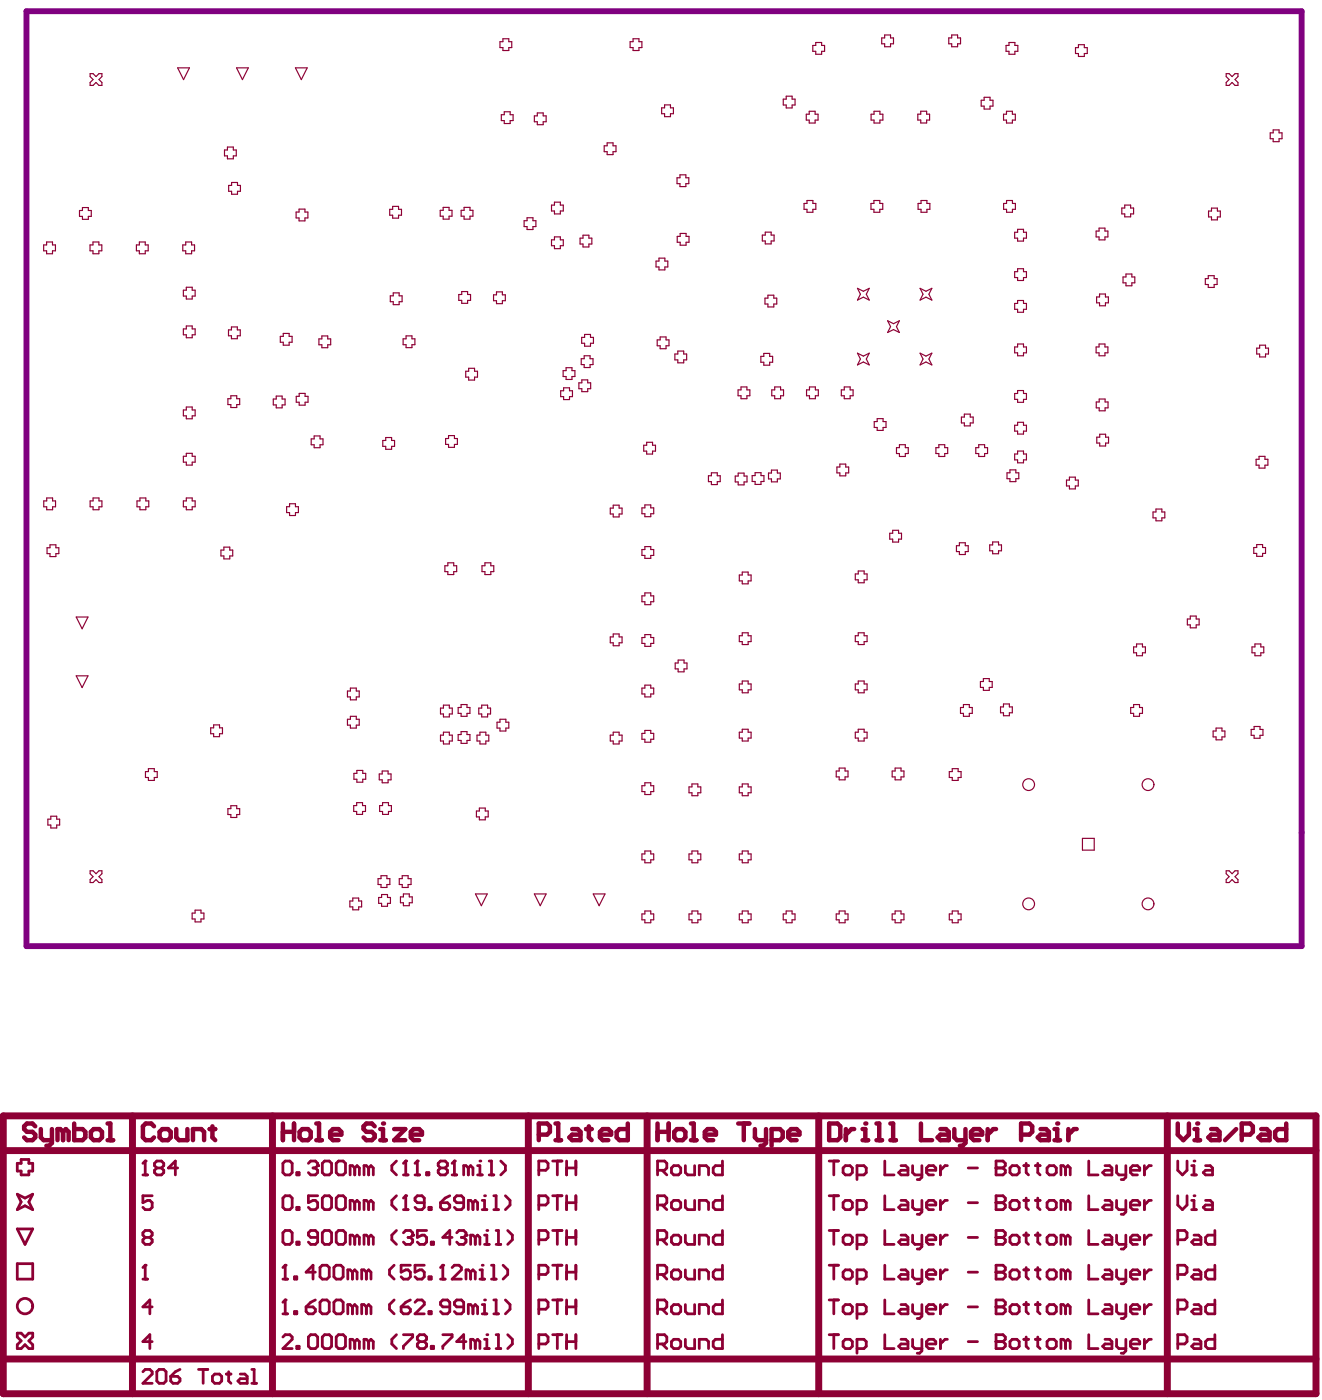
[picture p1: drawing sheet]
<svg xmlns="http://www.w3.org/2000/svg" width="190mm" height="201mm" viewBox="0 0 190 201" stroke-linecap="round" stroke-linejoin="round" font-family="sans-serif">
<path d="M3.8 1.6h183.1v134.3h-183.1z" fill="none" stroke="#800080" stroke-width=".84"/>
<path d="M.5 165.3h188.4M.5 160.3h188.4v39.9h-188.4zM19 160.3v39.9M39.1 160.3v39.9M75.9 160.3v39.9M92.9 160.3v39.9M117.5 160.3v39.9M167.6 160.3v39.9M.5 195.2h188.4" fill="none" stroke="#8d0034" stroke-width="1"/>
<path d="M2.5 167.1h.5v-.6h1.1v.6h.6v1.1h-.6v.6h-1.1v-.6h-.5zM2.5 171.5l1.1 .6 1.1-.6-.6 1.1 .6 1.1-1.1-.5-1.1 .5 .5-1.1zM2.5 176.5h2.2l-1.1 2.2zM2.5 181.5h2.2v2.2h-2.2zM2.5 191.5h.5l.6 .5 .5-.5h.6v.5l-.6 .6 .6 .5v.6h-.6l-.5-.6-.6 .6h-.5v-.6l.5-.5-.5-.6z" fill="none" stroke="#8d0034" stroke-width=".4"/>
<g fill="none" stroke="#8d0034" stroke-width=".17">
<path d="M12.9 10.6h.5l.4 .4 .4-.4h.4v.4l-.4 .4 .4 .4v.5h-.4l-.4-.5-.4 .5h-.5v-.5l.5-.4-.5-.4zM25.5 9.7h1.7l-.8 1.7zM34 9.7h1.7l-.9 1.7zM42.4 9.7h1.7l-.8 1.7zM71.8 6h.4v-.4h.8v.4h.5v.8h-.5v.5h-.8v-.5h-.4zM72 16.5h.4v-.4h.8v.4h.5v.8h-.5v.4h-.8v-.4h-.4zM76.7 16.6h.4v-.4h.9v.4h.4v.9h-.4v.4h-.9v-.4h-.4zM90.5 6h.4v-.4h.8v.4h.5v.8h-.5v.5h-.8v-.5h-.4zM95 15.5h.4v-.4h.9v.4h.4v.8h-.4v.5h-.9v-.5h-.4zM112.5 14.2h.4v-.4h.8v.4h.4v.9h-.4v.4h-.8v-.4h-.4zM115.8 16.4h.4v-.4h.8v.4h.4v.8h-.4v.5h-.8v-.5h-.4zM116.7 6.5h.4v-.4h.9v.4h.4v.9h-.4v.4h-.9v-.4h-.4z"/>
<path d="M125.1 16.4h.4v-.4h.8v.4h.4v.8h-.4v.5h-.8v-.5h-.4zM126.6 5.4h.4v-.4h.9v.4h.4v.9h-.4v.4h-.9v-.4h-.4zM131.8 16.4h.4v-.4h.8v.4h.5v.8h-.5v.5h-.8v-.5h-.4zM136.2 5.4h.4v-.4h.9v.4h.4v.9h-.4v.4h-.9v-.4h-.4zM140.9 14.4h.4v-.4h.8v.4h.5v.8h-.5v.5h-.8v-.5h-.4zM144.1 16.4h.4v-.4h.8v.4h.5v.8h-.5v.5h-.8v-.5h-.4zM144.4 6.5h.5v-.4h.8v.4h.4v.9h-.4v.4h-.8v-.4h-.5zM154.4 6.8h.4v-.4h.9v.4h.4v.9h-.4v.4h-.9v-.4h-.4zM176 10.6h.5l.4 .4 .4-.4h.4v.4l-.4 .4 .4 .4v.5h-.4l-.4-.5-.4 .5h-.5v-.5l.5-.4-.5-.4zM182.4 19.1h.4v-.4h.8v.4h.5v.8h-.5v.4h-.8v-.4h-.4zM6.3 35.2h.4v-.4h.8v.4h.5v.8h-.5v.4h-.8v-.4h-.4zM11.4 30.2h.4v-.4h.9v.4h.4v.9h-.4v.4h-.9v-.4h-.4z"/>
<path d="M12.9 35.2h.4v-.4h.9v.4h.4v.8h-.4v.4h-.9v-.4h-.4zM19.6 35.2h.4v-.4h.9v.4h.4v.8h-.4v.4h-.9v-.4h-.4zM26.2 35.2h.5v-.4h.8v.4h.4v.8h-.4v.4h-.8v-.4h-.5zM32.2 21.5h.5v-.4h.8v.4h.4v.9h-.4v.4h-.8v-.4h-.5zM32.8 26.6h.5v-.4h.8v.4h.4v.9h-.4v.4h-.8v-.4h-.5zM42.5 30.5h.4v-.5h.9v.5h.4v.8h-.4v.4h-.9v-.4h-.4zM55.9 30.1h.5v-.5h.8v.5h.4v.8h-.4v.4h-.8v-.4h-.5zM63.2 30.2h.4v-.4h.9v.4h.4v.9h-.4v.4h-.9v-.4h-.4zM66.2 30.2h.4v-.4h.9v.4h.4v.9h-.4v.4h-.9v-.4h-.4zM75.2 31.7h.5v-.4h.8v.4h.4v.8h-.4v.5h-.8v-.5h-.5zM79.2 29.5h.4v-.5h.8v.5h.5v.8h-.5v.4h-.8v-.4h-.4zM79.2 34.4h.4v-.4h.8v.4h.5v.9h-.5v.4h-.8v-.4h-.4z"/>
<path d="M83.3 34.2h.4v-.4h.8v.4h.5v.8h-.5v.5h-.8v-.5h-.4zM86.7 20.9h.5v-.4h.8v.4h.4v.9h-.4v.4h-.8v-.4h-.5zM94.2 37.5h.4v-.4h.9v.4h.4v.8h-.4v.5h-.9v-.5h-.4zM97.2 25.5h.4v-.4h.9v.4h.4v.9h-.4v.4h-.9v-.4h-.4zM97.2 34h.4v-.5h.9v.5h.4v.8h-.4v.4h-.9v-.4h-.4zM109.4 33.8h.5v-.5h.8v.5h.4v.8h-.4v.4h-.8v-.4h-.5zM115.4 29.2h.5v-.4h.8v.4h.4v.9h-.4v.4h-.8v-.4h-.5zM125 29.2h.5v-.4h.8v.4h.4v.9h-.4v.4h-.8v-.4h-.5zM131.8 29.2h.4v-.4h.9v.4h.4v.9h-.4v.4h-.9v-.4h-.4zM144.1 29.2h.4v-.4h.9v.4h.4v.9h-.4v.4h-.9v-.4h-.4zM145.7 33.4h.4v-.5h.8v.5h.5v.8h-.5v.4h-.8v-.4h-.4zM145.7 39h.4v-.4h.8v.4h.5v.9h-.5v.4h-.8v-.4h-.4z"/>
<path d="M157.4 33.2h.4v-.4h.8v.4h.5v.8h-.5v.5h-.8v-.5h-.4zM161.1 29.9h.4v-.4h.8v.4h.4v.8h-.4v.4h-.8v-.4h-.4zM161.2 39.8h.5v-.4h.8v.4h.4v.8h-.4v.4h-.8v-.4h-.5zM173.5 30.3h.4v-.4h.9v.4h.4v.9h-.4v.4h-.9v-.4h-.4zM26.3 41.7h.4v-.4h.9v.4h.4v.8h-.4v.4h-.9v-.4h-.4zM26.3 47.2h.4v-.4h.9v.4h.4v.9h-.4v.4h-.9v-.4h-.4zM26.3 58.9h.4v-.4h.9v.4h.4v.8h-.4v.5h-.9v-.5h-.4zM32.7 57.3h.4v-.5h.9v.5h.4v.8h-.4v.4h-.9v-.4h-.4zM32.8 47.4h.4v-.4h.9v.4h.4v.8h-.4v.5h-.9v-.5h-.4zM39.2 57.3h.5v-.4h.8v.4h.4v.9h-.4v.4h-.8v-.4h-.5zM40.2 48.3h.5v-.4h.8v.4h.4v.9h-.4v.4h-.8v-.4h-.5zM42.5 56.9h.5v-.4h.8v.4h.4v.9h-.4v.4h-.8v-.4h-.5z"/>
<path d="M45.8 48.7h.4v-.4h.9v.4h.4v.8h-.4v.4h-.9v-.4h-.4zM56 42.5h.5v-.4h.8v.4h.4v.8h-.4v.5h-.8v-.5h-.5zM57.9 48.7h.4v-.5h.8v.5h.5v.8h-.5v.4h-.8v-.4h-.4zM65.9 42.3h.4v-.4h.8v.4h.5v.8h-.5v.5h-.8v-.5h-.4zM66.9 53.3h.4v-.4h.8v.4h.5v.9h-.5v.4h-.8v-.4h-.4zM70.9 42.3h.4v-.4h.8v.4h.4v.9h-.4v.4h-.8v-.4h-.4zM80.5 56.1h.4v-.4h.9v.4h.4v.9h-.4v.4h-.9v-.4h-.4zM80.8 53.2h.5v-.4h.8v.4h.4v.9h-.4v.4h-.8v-.4h-.5zM83.1 55h.4v-.4h.9v.4h.4v.8h-.4v.5h-.9v-.5h-.4zM83.4 51.5h.5v-.4h.8v.4h.4v.9h-.4v.4h-.8v-.4h-.5zM83.5 48.5h.4v-.5h.9v.5h.4v.8h-.4v.4h-.9v-.4h-.4zM94.4 48.8h.4v-.4h.8v.4h.4v.9h-.4v.4h-.8v-.4h-.4z"/>
<path d="M96.9 50.8h.4v-.4h.9v.4h.4v.9h-.4v.4h-.9v-.4h-.4zM106 56h.4v-.4h.8v.4h.5v.8h-.5v.5h-.8v-.5h-.4zM109.2 51.2h.5v-.4h.8v.4h.4v.8h-.4v.5h-.8v-.5h-.5zM109.8 42.8h.4v-.4h.9v.4h.4v.9h-.4v.4h-.9v-.4h-.4zM110.8 56h.4v-.4h.9v.4h.4v.8h-.4v.5h-.9v-.5h-.4zM115.8 56h.4v-.4h.9v.4h.4v.8h-.4v.5h-.9v-.5h-.4zM120.8 56h.4v-.4h.9v.4h.4v.8h-.4v.5h-.9v-.5h-.4zM123.1 50.7l.9 .4 .8-.4-.4 .9 .4 .8-.8-.4-.9 .4 .4-.8zM123.1 41.4l.9 .4 .8-.4-.4 .9 .4 .8-.8-.4-.9 .4 .4-.8zM127.4 46.1l.9 .4 .8-.4-.4 .8 .4 .9-.8-.5-.9 .5 .5-.9zM132.1 50.7l.8 .4 .9-.4-.4 .9 .4 .8-.9-.4-.8 .4 .4-.8zM132.1 41.4l.8 .4 .9-.4-.4 .9 .4 .8-.9-.4-.8 .4 .4-.8z"/>
<path d="M138 59.9h.4v-.4h.9v.4h.4v.8h-.4v.5h-.9v-.5h-.4zM145.7 56.5h.4v-.4h.8v.4h.5v.9h-.5v.4h-.8v-.4h-.4zM145.7 49.8h.4v-.4h.8v.4h.5v.9h-.5v.4h-.8v-.4h-.4zM145.7 43.6h.4v-.4h.8v.4h.5v.8h-.5v.4h-.8v-.4h-.4zM157.4 49.8h.4v-.4h.8v.4h.5v.9h-.5v.4h-.8v-.4h-.4zM157.4 57.7h.4v-.4h.9v.4h.4v.9h-.4v.4h-.9v-.4h-.4zM157.4 42.7h.5v-.5h.8v.5h.4v.8h-.4v.4h-.8v-.4h-.5zM173 40h.5v-.4h.8v.4h.4v.9h-.4v.4h-.8v-.4h-.5zM180.4 50h.4v-.4h.9v.4h.4v.8h-.4v.5h-.9v-.5h-.4zM6.3 71.9h.4v-.4h.9v.4h.4v.9h-.4v.4h-.9v-.4h-.4zM6.8 78.7h.4v-.4h.8v.4h.4v.8h-.4v.4h-.8v-.4h-.4zM12.9 71.9h.5v-.4h.8v.4h.4v.9h-.4v.4h-.8v-.4h-.5z"/>
<path d="M19.7 71.9h.4v-.4h.8v.4h.5v.9h-.5v.4h-.8v-.4h-.4zM26.3 65.5h.4v-.4h.9v.4h.4v.9h-.4v.4h-.9v-.4h-.4zM26.3 71.9h.4v-.4h.9v.4h.4v.9h-.4v.4h-.9v-.4h-.4zM31.7 79h.4v-.4h.9v.4h.4v.9h-.4v.4h-.9v-.4h-.4zM41.1 72.8h.5v-.4h.8v.4h.4v.8h-.4v.4h-.8v-.4h-.5zM44.7 63h.4v-.4h.8v.4h.5v.9h-.5v.4h-.8v-.4h-.4zM55 63.3h.4v-.5h.8v.5h.4v.8h-.4v.4h-.8v-.4h-.4zM64 63h.4v-.4h.8v.4h.5v.8h-.5v.5h-.8v-.5h-.4zM87.6 73h.4v-.4h.9v.4h.4v.8h-.4v.4h-.9v-.4h-.4zM92.2 72.9h.4v-.4h.8v.4h.5v.9h-.5v.4h-.8v-.4h-.4zM92.2 78.9h.4v-.4h.8v.4h.5v.9h-.5v.4h-.8v-.4h-.4zM92.4 63.9h.4v-.4h.9v.4h.4v.9h-.4v.4h-.9v-.4h-.4z"/>
<path d="M101.7 68.3h.4v-.4h.9v.4h.4v.9h-.4v.4h-.9v-.4h-.4zM105.6 68.4h.4v-.4h.8v.4h.4v.8h-.4v.4h-.8v-.4h-.4zM108 68.3h.4v-.4h.9v.4h.4v.9h-.4v.4h-.9v-.4h-.4zM110.3 67.9h.5v-.4h.8v.4h.4v.9h-.4v.4h-.8v-.4h-.5zM120.2 67.1h.4v-.4h.8v.4h.4v.8h-.4v.4h-.8v-.4h-.4zM125.5 60.6h.4v-.5h.9v.5h.4v.8h-.4v.4h-.9v-.4h-.4zM127.7 76.6h.5v-.4h.8v.4h.4v.8h-.4v.5h-.8v-.5h-.5zM128.7 64.3h.4v-.4h.9v.4h.4v.8h-.4v.5h-.9v-.5h-.4zM134.4 64.3h.4v-.4h.8v.4h.5v.8h-.5v.5h-.8v-.5h-.4zM137.3 78.4h.4v-.4h.9v.4h.4v.8h-.4v.4h-.9v-.4h-.4zM140.1 64.3h.4v-.4h.9v.4h.4v.8h-.4v.5h-.9v-.5h-.4zM142.1 78.3h.4v-.5h.9v.5h.4v.8h-.4v.4h-.9v-.4h-.4z"/>
<path d="M144.6 67.9h.4v-.4h.8v.4h.5v.9h-.5v.4h-.8v-.4h-.4zM145.7 65.2h.4v-.4h.8v.4h.5v.9h-.5v.4h-.8v-.4h-.4zM145.7 61.1h.4v-.4h.8v.4h.5v.8h-.5v.4h-.8v-.4h-.4zM153.1 69h.4v-.5h.9v.5h.4v.8h-.4v.4h-.9v-.4h-.4zM157.5 62.8h.4v-.4h.8v.4h.5v.8h-.5v.5h-.8v-.5h-.4zM165.5 73.5h.5v-.4h.8v.4h.4v.9h-.4v.4h-.8v-.4h-.5zM180 78.6h.4v-.4h.9v.4h.4v.9h-.4v.4h-.9v-.4h-.4zM180.3 66h.5v-.5h.8v.5h.4v.8h-.4v.4h-.8v-.4h-.5zM10.9 88.6h1.7l-.8 1.7zM10.9 97.1h1.7l-.8 1.7zM49.9 99.3h.4v-.5h.8v.5h.5v.8h-.5v.4h-.8v-.4h-.4zM63.9 81.3h.4v-.5h.8v.5h.5v.8h-.5v.4h-.8v-.4h-.4z"/>
<path d="M69.2 81.3h.4v-.5h.9v.5h.4v.8h-.4v.4h-.9v-.4h-.4zM87.6 91.5h.4v-.4h.9v.4h.4v.8h-.4v.4h-.9v-.4h-.4zM92.2 98.8h.4v-.4h.8v.4h.5v.9h-.5v.4h-.8v-.4h-.4zM92.2 85.6h.4v-.4h.8v.4h.5v.8h-.5v.5h-.8v-.5h-.4zM92.2 91.6h.4v-.5h.8v.5h.5v.8h-.5v.4h-.8v-.4h-.4zM96.9 95.2h.5v-.4h.8v.4h.4v.9h-.4v.4h-.8v-.4h-.5zM106.1 82.6h.5v-.4h.8v.4h.4v.8h-.4v.5h-.8v-.5h-.5zM106.1 91.3h.5v-.4h.8v.4h.4v.9h-.4v.4h-.8v-.4h-.5zM106.1 98.2h.5v-.4h.8v.4h.4v.9h-.4v.4h-.8v-.4h-.5zM122.8 98.2h.4v-.4h.9v.4h.4v.9h-.4v.4h-.9v-.4h-.4zM122.8 82.4h.4v-.4h.9v.4h.4v.9h-.4v.4h-.9v-.4h-.4zM122.8 91.3h.4v-.4h.9v.4h.4v.9h-.4v.4h-.9v-.4h-.4z"/>
<path d="M140.8 97.9h.4v-.4h.8v.4h.4v.8h-.4v.5h-.8v-.5h-.4zM162.7 92.9h.5v-.4h.8v.4h.4v.9h-.4v.4h-.8v-.4h-.5zM170.5 88.9h.4v-.4h.8v.4h.5v.9h-.5v.4h-.8v-.4h-.4zM179.7 92.9h.5v-.4h.8v.4h.4v.9h-.4v.4h-.8v-.4h-.5zM6.9 117.7h.4v-.5h.8v.5h.5v.8h-.5v.4h-.8v-.4h-.4zM20.9 110.8h.4v-.4h.9v.4h.4v.9h-.4v.4h-.9v-.4h-.4zM30.2 104.5h.5v-.4h.8v.4h.4v.9h-.4v.4h-.8v-.4h-.5zM32.7 116.1h.4v-.4h.9v.4h.4v.9h-.4v.4h-.9v-.4h-.4zM49.9 103.3h.4v-.4h.8v.4h.5v.9h-.5v.4h-.8v-.4h-.4zM50.8 115.7h.4v-.4h.8v.4h.5v.9h-.5v.4h-.8v-.4h-.4zM50.8 111.1h.4v-.4h.9v.4h.4v.8h-.4v.4h-.9v-.4h-.4zM54.4 111.2h.5v-.5h.8v.5h.4v.8h-.4v.4h-.8v-.4h-.5z"/>
<path d="M54.5 115.7h.4v-.4h.9v.4h.4v.9h-.4v.4h-.9v-.4h-.4zM63.2 101.7h.5v-.4h.8v.4h.4v.8h-.4v.5h-.8v-.5h-.5zM63.2 105.6h.5v-.4h.8v.4h.4v.8h-.4v.5h-.8v-.5h-.5zM65.8 101.6h.4v-.4h.8v.4h.5v.9h-.5v.4h-.8v-.4h-.4zM65.8 105.5h.4v-.4h.8v.4h.5v.8h-.5v.5h-.8v-.5h-.4zM68.4 116.5h.4v-.4h.9v.4h.4v.8h-.4v.5h-.9v-.5h-.4zM68.5 105.6h.4v-.4h.8v.4h.5v.8h-.5v.5h-.8v-.5h-.4zM68.7 101.7h.5v-.4h.8v.4h.4v.8h-.4v.5h-.8v-.5h-.5zM71.4 103.7h.4v-.4h.8v.4h.4v.9h-.4v.4h-.8v-.4h-.4zM87.6 105.6h.4v-.4h.9v.4h.4v.8h-.4v.5h-.9v-.5h-.4zM92.2 112.9h.4v-.5h.8v.5h.5v.8h-.5v.4h-.8v-.4h-.4zM92.2 105.3h.4v-.4h.8v.4h.5v.9h-.5v.4h-.8v-.4h-.4z"/>
<path d="M98.9 113h.4v-.4h.9v.4h.4v.9h-.4v.4h-.9v-.4h-.4zM106.1 105.2h.5v-.5h.8v.5h.4v.8h-.4v.4h-.8v-.4h-.5zM106.1 113h.5v-.4h.8v.4h.4v.9h-.4v.4h-.8v-.4h-.5zM120.1 110.7h.4v-.4h.8v.4h.4v.9h-.4v.4h-.8v-.4h-.4zM122.8 105.2h.4v-.5h.9v.5h.4v.8h-.4v.4h-.9v-.4h-.4zM128.1 110.7h.4v-.4h.9v.4h.4v.9h-.4v.4h-.9v-.4h-.4zM136.3 110.8h.4v-.4h.9v.4h.4v.9h-.4v.4h-.9v-.4h-.4zM137.9 101.6h.4v-.4h.9v.4h.4v.9h-.4v.4h-.9v-.4h-.4zM143.6 101.5h.5v-.4h.8v.4h.4v.9h-.4v.4h-.8v-.4h-.5zM162.3 101.6h.4v-.4h.9v.4h.4v.9h-.4v.4h-.9v-.4h-.4zM174.2 105h.4v-.4h.8v.4h.5v.8h-.5v.5h-.8v-.5h-.4zM179.6 104.8h.4v-.5h.9v.5h.4v.8h-.4v.4h-.9v-.4h-.4z"/>
<path d="M12.9 125.1h.5l.4 .4 .4-.4h.4v.4l-.4 .4 .4 .4v.5h-.4l-.4-.5-.4 .5h-.5v-.5l.5-.4-.5-.4zM27.6 131.1h.4v-.4h.9v.4h.4v.9h-.4v.4h-.9v-.4h-.4zM50.2 129.4h.4v-.4h.9v.4h.4v.9h-.4v.4h-.9v-.4h-.4zM54.3 126.2h.4v-.4h.8v.4h.5v.8h-.5v.5h-.8v-.5h-.4zM54.4 128.9h.4v-.4h.8v.4h.5v.8h-.5v.5h-.8v-.5h-.4zM57.3 126.2h.4v-.4h.9v.4h.4v.8h-.4v.5h-.9v-.5h-.4zM57.5 128.8h.4v-.4h.9v.4h.4v.9h-.4v.4h-.9v-.4h-.4zM68.3 128.4h1.7l-.9 1.7zM76.7 128.4h1.7l-.8 1.7zM85.2 128.4h1.7l-.9 1.7zM92.2 122.7h.4v-.5h.8v.5h.5v.8h-.5v.4h-.8v-.4h-.4zM92.2 131.3h.4v-.5h.8v.5h.5v.8h-.5v.4h-.8v-.4h-.4z"/>
<path d="M98.9 122.7h.4v-.5h.9v.5h.4v.8h-.4v.4h-.9v-.4h-.4zM98.9 131.3h.4v-.5h.9v.5h.4v.8h-.4v.4h-.9v-.4h-.4zM106.1 122.7h.5v-.5h.8v.5h.4v.8h-.4v.4h-.8v-.4h-.5zM106.1 131.3h.5v-.5h.8v.5h.4v.8h-.4v.4h-.8v-.4h-.5zM112.4 131.3h.5v-.5h.8v.5h.4v.8h-.4v.4h-.8v-.4h-.5zM120.1 131.3h.4v-.5h.8v.5h.4v.8h-.4v.4h-.8v-.4h-.4zM128.1 131.3h.4v-.5h.9v.5h.4v.8h-.4v.4h-.9v-.4h-.4zM136.3 131.3h.4v-.5h.9v.5h.4v.8h-.4v.4h-.9v-.4h-.4zM155.4 120.4h1.7v1.7h-1.7zM176 125.1h.5l.4 .4 .4-.4h.4v.4l-.4 .4 .4 .4v.5h-.4l-.4-.5-.4 .5h-.5v-.5l.5-.4-.5-.4z"/>
</g>
<path d="M169.1 161.4v1.6l.8 .8 .8-.8v-1.6M171.5 163.8h.8M171.5 162.2h.4v1.6" fill="none" stroke="#8d0034" stroke-width=".64"/>
<circle cx="171.9" cy="161.4" r=".32" fill="#8d0034"/>
<path d="M173.9 162.2h.8l.4 .4v1.2h-1.2l-.4-.4 .4-.4h1.2M177.5 162.2l-1.6 1.6M178.3 163h1.2l.4-.4v-.8l-.4-.4h-1.2v2.4M181.1 162.2h.8l.4 .4v1.2h-1.2l-.4-.4 .4-.4h1.2M184.7 161.4v2.4h-1.2l-.4-.4v-.8l.4-.4h1.2" fill="none" stroke="#8d0034" stroke-width=".64"/>
<path d="M169.1 166.8v1.3l.7 .7 .6-.7v-1.3M171.1 168.8h.6M171.1 167.4h.3v1.4" fill="none" stroke="#8d0034" stroke-width=".4"/>
<circle cx="171.4" cy="166.8" r=".2" fill="#8d0034"/>
<path d="M169.1 171.7v1.4l.7 .6 .6-.6v-1.4M171.1 173.7h.6M171.1 172.4h.3v1.3M173.1 167.4h.6l.4 .4v1h-1l-.4-.4 .4-.3h1" fill="none" stroke="#8d0034" stroke-width=".4"/>
<circle cx="171.4" cy="171.7" r=".2" fill="#8d0034"/>
<g fill="none" stroke="#8d0034" stroke-width=".4">
<path d="M169.1 178.1h1l.3-.4v-.6l-.3-.4h-1v2M171.4 177.4h.7l.3 .3v1h-1l-.3-.3 .3-.3h1M173.1 172.4h.6l.4 .3v1h-1l-.4-.3 .4-.3h1M174.4 176.7v2h-1l-.3-.3v-.7l.3-.3h1M169.1 183.1h1l.3-.4v-.6l-.3-.4h-1v2M169.1 188h1l.3-.3v-.7l-.3-.3h-1v2M169.1 193h1l.3-.3v-.7l-.3-.3h-1v2M171.4 182.4h.7l.3 .3v1h-1l-.3-.3 .3-.3h1M171.4 187.4h.7l.3 .3v1h-1l-.3-.3 .3-.4h1M171.4 192.4h.7l.3 .3v1h-1l-.3-.3 .3-.4h1M174.4 181.7v2h-1l-.3-.3v-.7l.3-.3h1M174.4 186.7v2h-1l-.3-.3v-.7l.3-.3h1"/>
<path d="M174.4 191.7v2h-1l-.3-.3v-.7l.3-.3h1"/>
</g>
<path d="M119 161.4h1.2l.4 .4v1.6l-.4 .4h-1.2zM121.4 162.2v1.6M122.6 162.2h-.4l-.8 .8M123.8 163.8h.8M123.8 162.2h.4v1.6" fill="none" stroke="#8d0034" stroke-width=".64"/>
<circle cx="124.2" cy="161.4" r=".32" fill="#8d0034"/>
<g fill="none" stroke="#8d0034" stroke-width=".64">
<path d="M125.8 163.8h.8M125.8 161.4h.4v2.4M127.8 163.8h.8M127.8 161.4h.4v2.4M132.2 161.4v2.4h1.6M135 162.2h.8l.4 .4v1.2h-1.2l-.4-.4 .4-.4h1.2M137 162.2v1.2l.4 .4h1.2M138.6 162.2v2l-.4 .4h-.4M139.4 163h1.6v-.4l-.4-.4h-.8l-.4 .4v.8l.4 .4h.8M141.8 162.2v1.6M143 162.2h-.4l-.8 .8M146.6 163h1.2l.4-.4v-.8l-.4-.4h-1.2v2.4"/>
<path d="M149.4 162.2h.8l.4 .4v1.2h-1.2l-.4-.4 .4-.4h1.2M151.4 163.8h.8M151.4 162.2h.4v1.6"/>
</g>
<circle cx="151.8" cy="161.4" r=".32" fill="#8d0034"/>
<path d="M153.4 162.2v1.6M154.6 162.2h-.4l-.8 .8" fill="none" stroke="#8d0034" stroke-width=".64"/>
<g fill="none" stroke="#8d0034" stroke-width=".4">
<path d="M119 166.8h1.4M119.7 166.8v2M121 167.8l.4-.4h.6l.4 .4v.6l-.4 .4h-.6l-.4-.4zM123 168.8h1l.4-.4v-.6l-.4-.4h-1v2M127 166.8v2h1.4M129.4 167.4h.6l.4 .4v1h-1l-.4-.4 .4-.3h1M131 167.4v1l.4 .4h1M132.4 167.4v1.7l-.4 .3h-.3M133 168.1h1.3v-.3l-.3-.4h-.7l-.3 .4v.6l.3 .4h.7M135 167.4v1.4M136 167.4h-.3l-.7 .7M139 167.8h1.3"/>
<path d="M143 166.8v2h1l.3-.4v-.3l-.3-.3h-1"/>
</g>
<circle cx="143" cy="167.8" r=".2" fill="#8d0034"/>
<g fill="none" stroke="#8d0034" stroke-width=".4">
<path d="M119 171.7h1.4M119.7 171.7v2M121 172.7l.4-.3h.6l.4 .3v.7l-.4 .3h-.6l-.4-.3zM123 173.7h1l.4-.3v-.7l-.4-.3h-1v2M127 171.7v2h1.4M129.4 172.4h.6l.4 .3v1h-1l-.4-.3 .4-.3h1M131 172.4v1l.4 .3h1M132.4 172.4v1.7l-.4 .3h-.3M133 173.1h1.3v-.4l-.3-.3h-.7l-.3 .3v.7l.3 .3h.7M135 172.4v1.3M136 172.4h-.3l-.7 .7M139 172.7h1.3"/>
<path d="M143 166.8h1l.3 .3v.3l-.3 .4h-1M143 171.7v2h1l.3-.3v-.3l-.3-.4h-1M145.3 167.4h.7l.3 .4v.6l-.3 .4h-.7l-.3-.4v-.6zM147 167.4h.7M147.3 167.1v1.3l.4 .4M148.7 167.4h.6M149 167.1v1.3l.3 .4M150.7 167.4h.6l.3 .4v.6l-.3 .4h-.6l-.4-.4v-.6zM153 167.8l-.4-.4h-.3v1.4M153 167.8v1M153 167.8l.3-.4 .3 .4v1M156.3 166.8v2h1.3"/>
<path d="M158.6 167.4h.7l.3 .4v1h-1l-.3-.4 .3-.3h1M160.3 167.4v1l.3 .4h1M161.6 167.4v1.7l-.3 .3h-.3M162.3 168.1h1.3v-.3l-.3-.4h-.7l-.3 .4v.6l.3 .4h.7M164.3 167.4v1.4M165.3 167.4h-.3l-.7 .7"/>
</g>
<circle cx="143" cy="172.7" r=".2" fill="#8d0034"/>
<g fill="none" stroke="#8d0034" stroke-width=".4">
<path d="M119 176.7h1.4M119.7 176.7v2M121 177.7l.4-.3h.6l.4 .3v.7l-.4 .3h-.6l-.4-.3zM123 178.7h1l.4-.3v-.7l-.4-.3h-1v2M127 176.7v2h1.4M129.4 177.4h.6l.4 .3v1h-1l-.4-.3 .4-.3h1M131 177.4v1l.4 .3h1M132.4 177.4v1.7l-.4 .3h-.3M133 178.1h1.3v-.4l-.3-.3h-.7l-.3 .3v.7l.3 .3h.7M135 177.4v1.3M136 177.4h-.3l-.7 .7M139 177.7h1.3"/>
<path d="M143 171.7h1l.3 .4v.3l-.3 .3h-1M143 176.7v2h1l.3-.3v-.3l-.3-.4h-1M145 172.7l.3-.3h.7l.3 .3v.7l-.3 .3h-.7l-.3-.3zM147 172.4h.7M147.3 172.1v1.3l.4 .3M148.7 172.4h.6M149 172.1v1.3l.3 .3M150.3 172.7l.4-.3h.6l.3 .3v.7l-.3 .3h-.6l-.4-.3zM153 172.7l-.4-.3h-.3v1.3M153 172.7v1M153 172.7l.3-.3 .3 .3v1M156.3 171.7v2h1.3"/>
<path d="M158.6 172.4h.7l.3 .3v1h-1l-.3-.3 .3-.3h1M160.3 172.4v1l.3 .3h1M161.6 172.4v1.7l-.3 .3h-.3M162.3 173.1h1.3v-.4l-.3-.3h-.7l-.3 .3v.7l.3 .3h.7M164.3 172.4v1.3M165.3 172.4h-.3l-.7 .7"/>
</g>
<circle cx="143" cy="177.7" r=".2" fill="#8d0034"/>
<g fill="none" stroke="#8d0034" stroke-width=".4">
<path d="M143 176.7h1l.3 .4v.3l-.3 .3h-1M145.3 177.4h.7l.3 .3v.7l-.3 .3h-.7l-.3-.3v-.7zM147 177.4h.7M147.3 177.1v1.3l.4 .3M148.7 177.4h.6M149 177.1v1.3l.3 .3M150.7 177.4h.6l.3 .3v.7l-.3 .3h-.6l-.4-.3v-.7zM153 177.7l-.4-.3h-.3v1.3M153 177.7v1M153 177.7l.3-.3 .3 .3v1M156.3 176.7v2h1.3M158.6 177.4h.7l.3 .3v1h-1l-.3-.3 .3-.3h1"/>
<path d="M160.3 177.4v1l.3 .3h1M161.6 177.4v1.7l-.3 .3h-.3M162.3 178.1h1.3v-.4l-.3-.3h-.7l-.3 .3v.7l.3 .3h.7M164.3 177.4v1.3M165.3 177.4h-.3l-.7 .7M119 181.7h1.4M119.7 181.7v2M121 182.7l.4-.3h.6l.4 .3v.7l-.4 .3h-.6l-.4-.3zM123 183.7h1l.4-.3v-.7l-.4-.3h-1v2M127 181.7v2h1.4M129.4 182.4h.6l.4 .3v1h-1l-.4-.3 .4-.3h1M131 182.4v1l.4 .3h1"/>
<path d="M132.4 182.4v1.7l-.4 .3h-.3M133 183.1h1.3v-.4l-.3-.3h-.7l-.3 .3v.7l.3 .3h.7M135 182.4v1.3M136 182.4h-.3l-.7 .7M139 182.7h1.3M143 181.7v2h1l.3-.3v-.3l-.3-.4h-1"/>
</g>
<circle cx="143" cy="182.7" r=".2" fill="#8d0034"/>
<g fill="none" stroke="#8d0034" stroke-width=".4">
<path d="M119 186.7h1.4M119.7 186.7v2M121 187.7l.4-.3h.6l.4 .3v.7l-.4 .3h-.6l-.4-.3zM123 188.7h1l.4-.3v-.7l-.4-.3h-1v2M127 186.7v2h1.4M129.4 187.4h.6l.4 .3v1h-1l-.4-.3 .4-.4h1M131 187.4v1l.4 .3h1M132.4 187.4v1.6l-.4 .4h-.3M133 188h1.3v-.3l-.3-.3h-.7l-.3 .3v.7l.3 .3h.7M135 187.4v1.3M136 187.4h-.3l-.7 .6M139 187.7h1.3"/>
<path d="M143 181.7h1l.3 .4v.3l-.3 .3h-1M143 186.7v2h1l.3-.3v-.4l-.3-.3h-1M145.3 182.4h.7l.3 .3v.7l-.3 .3h-.7l-.3-.3v-.7zM147 182.4h.7M147.3 182.1v1.3l.4 .3M148.7 182.4h.6M149 182.1v1.3l.3 .3M150.7 182.4h.6l.3 .3v.7l-.3 .3h-.6l-.4-.3v-.7zM153 182.7l-.4-.3h-.3v1.3M153 182.7v1M153 182.7l.3-.3 .3 .3v1M156.3 181.7v2h1.3"/>
<path d="M158.6 182.4h.7l.3 .3v1h-1l-.3-.3 .3-.3h1M160.3 182.4v1l.3 .3h1M161.6 182.4v1.7l-.3 .3h-.3M162.3 183.1h1.3v-.4l-.3-.3h-.7l-.3 .3v.7l.3 .3h.7M164.3 182.4v1.3M165.3 182.4h-.3l-.7 .7"/>
</g>
<circle cx="143" cy="187.7" r=".2" fill="#8d0034"/>
<g fill="none" stroke="#8d0034" stroke-width=".4">
<path d="M119 191.7h1.4M119.7 191.7v2M121 192.7l.4-.3h.6l.4 .3v.7l-.4 .3h-.6l-.4-.3zM123 193.7h1l.4-.3v-.7l-.4-.3h-1v2M127 191.7v2h1.4M129.4 192.4h.6l.4 .3v1h-1l-.4-.3 .4-.4h1M131 192.4v1l.4 .3h1M132.4 192.4v1.6l-.4 .4h-.3M133 193h1.3v-.3l-.3-.3h-.7l-.3 .3v.7l.3 .3h.7M135 192.4v1.3M136 192.4h-.3l-.7 .6M139 192.7h1.3"/>
<path d="M143 186.7h1l.3 .3v.4l-.3 .3h-1M143 191.7v2h1l.3-.3v-.4l-.3-.3h-1M145.3 187.4h.7l.3 .3v.7l-.3 .3h-.7l-.3-.3v-.7zM147 187.4h.7M147.3 187v1.4l.4 .3M148.7 187.4h.6M149 187v1.4l.3 .3M150.7 187.4h.6l.3 .3v.7l-.3 .3h-.6l-.4-.3v-.7zM153 187.7l-.4-.3h-.3v1.3M153 187.7v1M153 187.7l.3-.3 .3 .3v1M156.3 186.7v2h1.3"/>
<path d="M158.6 187.4h.7l.3 .3v1h-1l-.3-.3 .3-.4h1M160.3 187.4v1l.3 .3h1M161.6 187.4v1.6l-.3 .4h-.3M162.3 188h1.3v-.3l-.3-.3h-.7l-.3 .3v.7l.3 .3h.7M164.3 187.4v1.3M165.3 187.4h-.3l-.7 .6"/>
</g>
<circle cx="143" cy="192.7" r=".2" fill="#8d0034"/>
<g fill="none" stroke="#8d0034" stroke-width=".4">
<path d="M77.4 168.1h.9l.4-.3v-.7l-.4-.3h-.9v2M77.4 173.1h.9l.4-.4v-.6l-.4-.4h-.9v2M77.4 178.1h.9l.4-.4v-.6l-.4-.4h-.9v2M79.3 166.8h1.4M79.3 171.7h1.4M79.3 176.7h1.4M80 166.8v2M80 171.7v2M80 176.7v2M81.3 166.8v2M81.3 171.7v2M81.3 176.7v2"/>
<path d="M81.3 167.8h1.4M81.3 172.7h1.4M81.3 177.7h1.4M82.7 166.8v2M82.7 171.7v2M82.7 176.7v2M94.4 168.1h1l.3-.3v-.7l-.3-.3h-1v2M94.4 173.1h1l.3-.4v-.6l-.3-.4h-1v2M94.4 178.1h1l.3-.4v-.6l-.3-.4h-1v2M95.1 168.1l.6 .7M95.1 173.1l.6 .6M95.1 178.1l.6 .6"/>
<path d="M96.4 167.8l.3-.4h.7l.3 .4v.6l-.3 .4h-.7l-.3-.4zM96.4 172.7l.3-.3h.7l.3 .3v.7l-.3 .3h-.7l-.3-.3zM96.4 177.7l.3-.3h.7l.3 .3v.7l-.3 .3h-.7l-.3-.3zM98.4 167.4v1l.3 .4h1v-1.4M98.4 172.4v1l.3 .3h1v-1.3M98.4 177.4v1l.3 .3h1v-1.3M100.4 168.8v-1.4h1l.3 .4v1M100.4 173.7v-1.3h1l.3 .3v1M100.4 178.7v-1.3h1l.3 .3v1M103.7 166.8v2h-1l-.3-.4v-.6l.3-.4h1M103.7 171.7v2h-1l-.3-.3v-.7l.3-.3h1M103.7 176.7v2h-1l-.3-.3v-.7l.3-.3h1"/>
<path d="M77.4 193h.9l.4-.3v-.7l-.4-.3h-.9v2M77.4 183.1h.9l.4-.4v-.6l-.4-.4h-.9v2M77.4 188h.9l.4-.3v-.7l-.4-.3h-.9v2M79.3 191.7h1.4M79.3 181.7h1.4M79.3 186.7h1.4M80 181.7v2M80 186.7v2M80 191.7v2M81.3 192.7h1.4M81.3 181.7v2M81.3 186.7v2"/>
<path d="M81.3 191.7v2M81.3 182.7h1.4M81.3 187.7h1.4M82.7 181.7v2M82.7 186.7v2M82.7 191.7v2M94.4 193h1l.3-.3v-.7l-.3-.3h-1v2M94.4 183.1h1l.3-.4v-.6l-.3-.4h-1v2M94.4 188h1l.3-.3v-.7l-.3-.3h-1v2M95.1 183.1l.6 .6M95.1 188l.6 .7M95.1 193l.6 .7"/>
<path d="M96.4 192.7l.3-.3h.7l.3 .3v.7l-.3 .3h-.7l-.3-.3zM96.4 182.7l.3-.3h.7l.3 .3v.7l-.3 .3h-.7l-.3-.3zM96.4 187.7l.3-.3h.7l.3 .3v.7l-.3 .3h-.7l-.3-.3zM98.4 192.4v1l.3 .3h1v-1.3M98.4 182.4v1l.3 .3h1v-1.3M98.4 187.4v1l.3 .3h1v-1.3M100.4 193.7v-1.3h1l.3 .3v1M100.4 183.7v-1.3h1l.3 .3v1M100.4 188.7v-1.3h1l.3 .3v1M103.7 191.7v2h-1l-.3-.3v-.7l.3-.3h1M103.7 181.7v2h-1l-.3-.3v-.7l.3-.3h1M103.7 186.7v2h-1l-.3-.3v-.7l.3-.3h1"/>
<path d="M143 191.7h1l.3 .3v.4l-.3 .3h-1M145 192.7l.3-.3h.7l.3 .3v.7l-.3 .3h-.7l-.3-.3zM147 192.4h.7M147.3 192v1.4l.4 .3M148.7 192.4h.6M149 192v1.4l.3 .3M150.3 192.7l.4-.3h.6l.3 .3v.7l-.3 .3h-.6l-.4-.3zM153 192.7l-.4-.3h-.3v1.3M153 192.7v1M153 192.7l.3-.3 .3 .3v1M156.3 191.7v2h1.3M158.6 192.4h.7l.3 .3v1h-1l-.3-.3 .3-.4h1"/>
<path d="M160.3 192.4v1l.3 .3h1M161.6 192.4v1.6l-.3 .4h-.3M162.3 193h1.3v-.3l-.3-.3h-.7l-.3 .3v.7l.3 .3h.7M164.3 192.4v1.3M165.3 192.4h-.3l-.7 .6"/>
</g>
<g fill="none" stroke="#8d0034" stroke-width=".64">
<path d="M40.6 162.6h1.6M40.6 161.4v2.4M42.2 161.4v2.4M43 162.6l.4-.4h.8l.4 .4v.8l-.4 .4h-.8l-.4-.4zM45.4 163.8h.8M45.4 161.4h.4v2.4M47.4 163h1.6v-.4l-.4-.4h-.8l-.4 .4v.8l.4 .4h.8M53.8 161.8l-.4-.4h-.8l-.4 .4v.4l.4 .4h.8l.4 .4v.4l-.4 .4h-.8l-.4-.4M54.6 163.8h.8M54.6 162.2h.4v1.6M77.4 163h1.1l.4-.4v-.8l-.4-.4h-1.1v2.4M79.7 163.8h.8"/>
<path d="M79.7 161.4h.4v2.4M82.1 162.2h.8l.4 .4v1.2h-1.2l-.4-.4 .4-.4h1.2M84.1 162.2h.8M84.5 161.8v1.6l.4 .4M86.1 163h1.6v-.4l-.4-.4h-.8l-.4 .4v.8l.4 .4h.8M90.1 161.4v2.4h-1.2l-.4-.4v-.8l.4-.4h1.2M94.4 161.4v2.4M94.4 162.6h1.6M96 161.4v2.4M96.8 162.6l.4-.4h.8l.4 .4v.8l-.4 .4h-.8l-.4-.4zM99.2 163.8h.8M99.2 161.4h.4v2.4"/>
<path d="M101.2 163h1.6v-.4l-.4-.4h-.8l-.4 .4v.8l.4 .4h.8M106 161.4h1.6M106.8 161.4v2.4M108.4 162.2v1.2l.4 .4h1.2M110 162.2v2l-.4 .4h-.4M110.8 163.8h1.2l.4-.4v-.8l-.4-.4h-1.2v2.4M113.2 163h1.6v-.4l-.4-.4h-.8l-.4 .4v.8l.4 .4h.8"/>
</g>
<circle cx="55" cy="161.4" r=".32" fill="#8d0034"/>
<path d="M56.6 162.2h1.6l-1.6 1.6h1.6M59 163h1.6v-.4l-.4-.4h-.8l-.4 .4v.8l.4 .4h.8" fill="none" stroke="#8d0034" stroke-width=".64"/>
<path d="M40.9 166.8h.7l.3 .3v1.3l-.3 .4h-.7l-.3-.4v-1.3zM42.6 168.4h.3v.4h-.3zM44.3 167.1l.3-.3h.7l.3 .3v.3" fill="none" stroke="#8d0034" stroke-width=".4"/>
<circle cx="45.6" cy="167.4" r=".2" fill="#8d0034"/>
<g fill="none" stroke="#8d0034" stroke-width=".4">
<path d="M44.9 167.8h.4M45.3 167.8l.3 .3v.3l-.3 .4h-.7l-.3-.4M45.6 167.4l-.3 .4M46.6 166.8h.7l.3 .3v1.3l-.3 .4h-.7l-.3-.4v-1.3zM48.3 167.1l.3-.3h.7l.3 .3v1.3l-.3 .4h-.7l-.3-.4zM50.9 167.8l-.3-.4h-.3v1.4M50.9 167.8v1M50.9 167.8l.4-.4 .3 .4v1M52.9 167.8l-.3-.4h-.3v1.4M52.9 167.8v1M52.9 167.8l.4-.4 .3 .4v1M56.9 166.8l-.6 .6v.7l.6 .7"/>
<path d="M57.9 168.8h.7M58.3 166.8v2"/>
</g>
<circle cx="58.3" cy="166.8" r=".2" fill="#8d0034"/>
<path d="M58.3 166.8l-.4 .3M59.6 168.8h.6M59.9 166.8v2" fill="none" stroke="#8d0034" stroke-width=".4"/>
<circle cx="59.9" cy="166.8" r=".2" fill="#8d0034"/>
<path d="M59.9 166.8l-.3 .3M61.2 168.4h.4v.4h-.4zM63.2 167.8l-.3 .3v.3l.3 .4h.7l.3-.4v-.3l-.3-.3M63.2 167.8l-.3-.4v-.3l.3-.3h.7l.3 .3v.3l-.3 .4M63.2 167.8h.7M64.9 168.8h.7M65.2 166.8v2" fill="none" stroke="#8d0034" stroke-width=".4"/>
<circle cx="65.2" cy="166.8" r=".2" fill="#8d0034"/>
<path d="M65.2 166.8l-.3 .3M67.2 167.8l-.3-.4h-.3v1.4M67.2 167.8v1M67.2 167.8l.4-.4 .3 .4v1M68.6 167.4h.3v1.4M68.6 168.8h.6" fill="none" stroke="#8d0034" stroke-width=".4"/>
<circle cx="68.9" cy="166.8" r=".2" fill="#8d0034"/>
<g fill="none" stroke="#8d0034" stroke-width=".4">
<path d="M40.6 172.1l.3-.4h.7l.3 .4v1.3l-.3 .3h-.7l-.3-.3zM42.6 173.4h.3v.3h-.3zM45.6 171.7h-1.3v1l.6-.3h.4l.3 .3v.7l-.3 .3h-.7l-.3-.3M46.3 172.1l.3-.4h.7l.3 .4v1.3l-.3 .3h-.7l-.3-.3zM48.3 172.1l.3-.4h.7l.3 .4v1.3l-.3 .3h-.7l-.3-.3zM50.9 172.7l-.3-.3h-.3v1.3M50.9 172.7v1M50.9 172.7l.4-.3 .3 .3v1M52.9 172.7l-.3-.3h-.3v1.3M52.9 172.7v1M52.9 172.7l.4-.3 .3 .3v1M56.9 171.7l-.6 .7v.7l.6 .6"/>
<path d="M57.9 173.7h.7M58.3 171.7v2M70.2 168.8h.7M70.2 166.8h.4v2M71.9 166.8l.7 .6v.7l-.7 .7"/>
</g>
<circle cx="58.3" cy="171.7" r=".2" fill="#8d0034"/>
<path d="M58.3 171.7l-.4 .4M60.9 172.7h-1l-.3-.3v-.3l.3-.4h.7l.3 .4v1.3l-.3 .3h-.7l-.3-.3M61.6 173.4h.3v.3h-.3zM63.2 172.7h1l.4 .4v.3l-.4 .3h-.6l-.4-.3zM64.6 171.7l-.7 .4-.7 .6M66.6 172.7h-1l-.4-.3v-.3l.4-.4h.6l.4 .4v1.3l-.4 .3h-.6l-.4-.3M67.9 172.7l-.3-.3h-.4v1.3M67.9 172.7v1M67.9 172.7l.3-.3 .4 .3v1M69.2 173.7h.7M69.2 172.4h.4v1.3" fill="none" stroke="#8d0034" stroke-width=".4"/>
<circle cx="69.6" cy="171.7" r=".2" fill="#8d0034"/>
<g fill="none" stroke="#8d0034" stroke-width=".4">
<path d="M40.9 176.7h.7l.3 .4v1.3l-.3 .3h-.7l-.3-.3v-1.3zM42.6 178.4h.3v.3h-.3zM45.6 177.7h-1l-.3-.3v-.3l.3-.4h.7l.3 .4v1.3l-.3 .3h-.7l-.3-.3M46.6 176.7h.7l.3 .4v1.3l-.3 .3h-.7l-.3-.3v-1.3zM48.3 177.1l.3-.4h.7l.3 .4v1.3l-.3 .3h-.7l-.3-.3zM50.9 177.7l-.3-.3h-.3v1.3M50.9 177.7v1M50.9 177.7l.4-.3 .3 .3v1M52.9 177.7l-.3-.3h-.3v1.3M52.9 177.7v1M52.9 177.7l.4-.3 .3 .3v1M56.9 176.7l-.6 .7v.7l.6 .6"/>
<path d="M57.9 177.1l.4-.4h.6l.3 .4v.3M70.9 173.7h.7M70.9 171.7h.3v2M72.6 171.7l.6 .7v.7l-.6 .6"/>
</g>
<circle cx="59.2" cy="177.4" r=".2" fill="#8d0034"/>
<path d="M58.6 177.7h.3M58.9 177.7l.3 .4v.3l-.3 .3h-.6l-.4-.3M59.2 177.4l-.3 .3M61.2 176.7h-1.3v1l.7-.3h.3l.3 .3v.7l-.3 .3h-.7l-.3-.3M61.9 178.4h.3v.3h-.3zM64.9 177.7h-1.3l1-1v2M65.6 177.1l.3-.4h.7l.3 .4v.3" fill="none" stroke="#8d0034" stroke-width=".4"/>
<circle cx="66.9" cy="177.4" r=".2" fill="#8d0034"/>
<path d="M66.2 177.7h.4M66.6 177.7l.3 .4v.3l-.3 .3h-.7l-.3-.3M66.9 177.4l-.3 .3M68.2 177.7l-.3-.3h-.3v1.3M68.2 177.7v1M68.2 177.7l.4-.3 .3 .3v1M69.6 178.7h.6M69.6 177.4h.3v1.3" fill="none" stroke="#8d0034" stroke-width=".4"/>
<circle cx="69.9" cy="176.7" r=".2" fill="#8d0034"/>
<path d="M71.2 178.7h.7M71.2 176.7h.4v2M72.9 176.7l.7 .7v.7l-.7 .6M40.6 183.7h.7M40.9 181.7v2" fill="none" stroke="#8d0034" stroke-width=".4"/>
<circle cx="40.9" cy="181.7" r=".2" fill="#8d0034"/>
<g fill="none" stroke="#8d0034" stroke-width=".4">
<path d="M40.9 181.7l-.3 .4M42.3 183.4h.3v.3h-.3zM45.3 182.7h-1.4l1-1v2M45.9 182.1l.4-.4h.6l.4 .4v1.3l-.4 .3h-.6l-.4-.3zM47.9 182.1l.4-.4h.6l.4 .4v1.3l-.4 .3h-.6l-.4-.3zM50.6 182.7l-.3-.3h-.4v1.3M50.6 182.7v1M50.6 182.7l.3-.3 .4 .3v1M52.6 182.7l-.3-.3h-.4v1.3M52.6 182.7v1M52.6 182.7l.3-.3 .4 .3v1M56.6 181.7l-.7 .7v.7l.7 .6"/>
<path d="M58.9 181.7h-1.3v1l.7-.3h.3l.3 .3v.7l-.3 .3h-.7l-.3-.3M60.9 181.7h-1.3v1l.6-.3h.4l.3 .3v.7l-.3 .3h-.7l-.3-.3M61.6 183.4h.3v.3h-.3zM63.2 183.7h.7M63.6 181.7v2"/>
</g>
<circle cx="63.6" cy="181.7" r=".2" fill="#8d0034"/>
<path d="M63.6 181.7l-.4 .4M64.9 182.1l.3-.4h.7l.3 .4v.3l-1.3 1.3h1.3M67.6 182.7l-.4-.3h-.3v1.3M67.6 182.7v1M67.6 182.7l.3-.3 .3 .3v1M68.9 183.7h.7M68.9 182.4h.3v1.3" fill="none" stroke="#8d0034" stroke-width=".4"/>
<circle cx="69.2" cy="181.7" r=".2" fill="#8d0034"/>
<path d="M40.6 188.7h.7M40.9 186.7v2M70.6 183.7h.6M70.6 181.7h.3v2M72.2 181.7l.7 .7v.7l-.7 .6" fill="none" stroke="#8d0034" stroke-width=".4"/>
<circle cx="40.9" cy="186.7" r=".2" fill="#8d0034"/>
<g fill="none" stroke="#8d0034" stroke-width=".4">
<path d="M40.9 186.7l-.3 .3M42.3 188.4h.3v.3h-.3zM43.9 187.7h1l.4 .3v.4l-.4 .3h-.6l-.4-.3zM45.3 186.7l-.7 .3-.7 .7M45.9 187l.4-.3h.6l.4 .3v1.4l-.4 .3h-.6l-.4-.3zM48.3 186.7h.6l.4 .3v1.4l-.4 .3h-.6l-.4-.3v-1.4zM50.6 187.7l-.3-.3h-.4v1.3M50.6 187.7v1M50.6 187.7l.3-.3 .4 .3v1M52.6 187.7l-.3-.3h-.4v1.3M52.6 187.7v1M52.6 187.7l.3-.3 .4 .3v1"/>
<path d="M56.6 186.7l-.7 .7v.6l.7 .7M57.6 187.7h1l.3 .3v.4l-.3 .3h-.7l-.3-.3zM58.9 186.7l-.6 .3-.7 .7M59.6 187l.3-.3h.7l.3 .3v.4l-1.3 1.3h1.3M61.6 188.4h.3v.3h-.3zM64.6 187.7h-1l-.4-.3v-.4l.4-.3h.6l.4 .3v1.4l-.4 .3h-.6l-.4-.3M66.6 187.7h-1l-.4-.3v-.4l.4-.3h.6l.4 .3v1.4l-.4 .3h-.6l-.4-.3M67.9 187.7l-.3-.3h-.4v1.3M67.9 187.7v1M67.9 187.7l.3-.3 .4 .3v1M69.2 188.7h.7M69.2 187.4h.4v1.3"/>
</g>
<circle cx="69.6" cy="186.7" r=".2" fill="#8d0034"/>
<g fill="none" stroke="#8d0034" stroke-width=".4">
<path d="M40.6 192l.3-.3h.7l.3 .3v.4l-1.3 1.3h1.3M42.6 193.4h.3v.3h-.3zM44.3 192l.3-.3h.7l.3 .3v1.4l-.3 .3h-.7l-.3-.3zM46.3 192l.3-.3h.7l.3 .3v1.4l-.3 .3h-.7l-.3-.3zM48.3 192l.3-.3h.7l.3 .3v1.4l-.3 .3h-.7l-.3-.3zM50.9 192.7l-.3-.3h-.3v1.3M50.9 192.7v1M50.9 192.7l.4-.3 .3 .3v1M52.9 192.7l-.3-.3h-.3v1.3M52.9 192.7v1M52.9 192.7l.4-.3 .3 .3v1M56.9 191.7l-.6 .7v.6l.6 .7"/>
<path d="M57.9 191.7h1.3v.3l-1.3 1.4v.3M60.2 192.7l-.3 .3v.4l.3 .3h.7l.3-.3v-.4l-.3-.3M60.2 192.7l-.3-.3v-.4l.3-.3h.7l.3 .3v.4l-.3 .3M60.2 192.7h.7M61.9 193.4h.3v.3h-.3zM63.6 191.7h1.3v.3l-1.3 1.4v.3M66.9 192.7h-1.3l1-1v2M68.2 192.7l-.3-.3h-.3v1.3M68.2 192.7v1M68.2 192.7l.4-.3 .3 .3v1M69.6 193.7h.6M69.6 192.4h.3v1.3"/>
<path d="M70.9 188.7h.7M70.9 186.7h.3v2M72.6 186.7l.6 .7v.6l-.6 .7"/>
</g>
<circle cx="69.9" cy="191.7" r=".2" fill="#8d0034"/>
<g fill="none" stroke="#8d0034" stroke-width=".4">
<path d="M20.5 168.8h.7M20.8 166.8v2M20.5 197l.3-.3h.7l.3 .3v.4l-1.3 1.3h1.3M22.5 197l.3-.3h.7l.3 .3v1.4l-.3 .3h-.7l-.3-.3zM24.5 197.7h1l.3 .3v.4l-.3 .3h-.7l-.3-.3zM25.8 196.7l-.6 .3-.7 .7M28.5 196.7h1.3M29.2 196.7v2M30.8 197.4h.7l.3 .3v.7l-.3 .3h-.7l-.3-.3v-.7zM32.5 197.4h.7M32.8 197v1.4l.4 .3M34.5 197.4h.7l.3 .3v1h-1l-.3-.3 .3-.4h1"/>
<path d="M36.2 198.7h.6M36.2 196.7h.3v2M71.2 193.7h.7M71.2 191.7h.4v2M72.9 191.7l.7 .7v.6l-.7 .7"/>
</g>
<path d="M22.1 161.8l-.4-.4h-.8l-.4 .4v1.6l.4 .4h.8l.4-.4M22.9 162.6l.4-.4h.8l.4 .4v.8l-.4 .4h-.8l-.4-.4zM25.3 162.2v1.2l.4 .4h1.2v-1.6M27.7 163.8v-1.6h1.2l.4 .4v1.2M30.1 162.2h.8M30.5 161.8v1.6l.4 .4" fill="none" stroke="#8d0034" stroke-width=".64"/>
<circle cx="20.8" cy="166.8" r=".2" fill="#8d0034"/>
<path d="M20.8 166.8l-.3 .3M20.8 177.7l-.3-.3v-.3l.3-.4h.7l.3 .4v.3l-.3 .3M20.8 177.7l-.3 .4v.3l.3 .3h.7l.3-.3v-.3l-.3-.4M20.8 177.7h.7M21.8 171.7h-1.3v1l.7-.3h.3l.3 .3v.7l-.3 .3h-.7l-.3-.3M22.5 167.8l-.3-.4v-.3l.3-.3h.7l.3 .3v.3l-.3 .4M22.5 167.8l-.3 .3v.3l.3 .4h.7l.3-.4v-.3l-.3-.3M22.5 167.8h.7M25.5 167.8h-1.3l1-1v2M20.5 183.7h.7M20.8 181.7v2" fill="none" stroke="#8d0034" stroke-width=".4"/>
<circle cx="20.8" cy="181.7" r=".2" fill="#8d0034"/>
<g fill="none" stroke="#8d0034" stroke-width=".4">
<path d="M20.8 181.7l-.3 .4M21.8 187.7h-1.3l1-1v2M21.8 192.7h-1.3l1-1v2"/>
<circle cx="3.6" cy="187.6" r="1.11"/>
</g>
<path d="M5.1 161.8l-.4-.4h-.8l-.4 .4v.4l.4 .4h.8l.4 .4v.4l-.4 .4h-.8l-.4-.4M5.9 162.2v1.2l.4 .4h1.2M7.5 162.2v2l-.4 .4h-.4M9.1 162.6l.4-.4 .4 .4v1.2M9.1 162.6l-.4-.4h-.4v1.6M9.1 162.6v1.2M10.7 161.4v2.4h1.1l.4-.4v-.8l-.4-.4h-1.1M13 162.6l.4-.4h.8l.4 .4v.8l-.4 .4h-.8l-.4-.4zM15.4 161.4h.4v2.4M15.4 163.8h.8" fill="none" stroke="#8d0034" stroke-width=".64"/>
<g fill="none" stroke="#8d0034" stroke-width=".17">
<circle cx="147.7" cy="112.7" r=".85"/>
<circle cx="164.8" cy="112.7" r=".85"/>
<circle cx="147.7" cy="129.8" r=".85"/>
<circle cx="164.8" cy="129.8" r=".85"/>
</g>
</svg>
